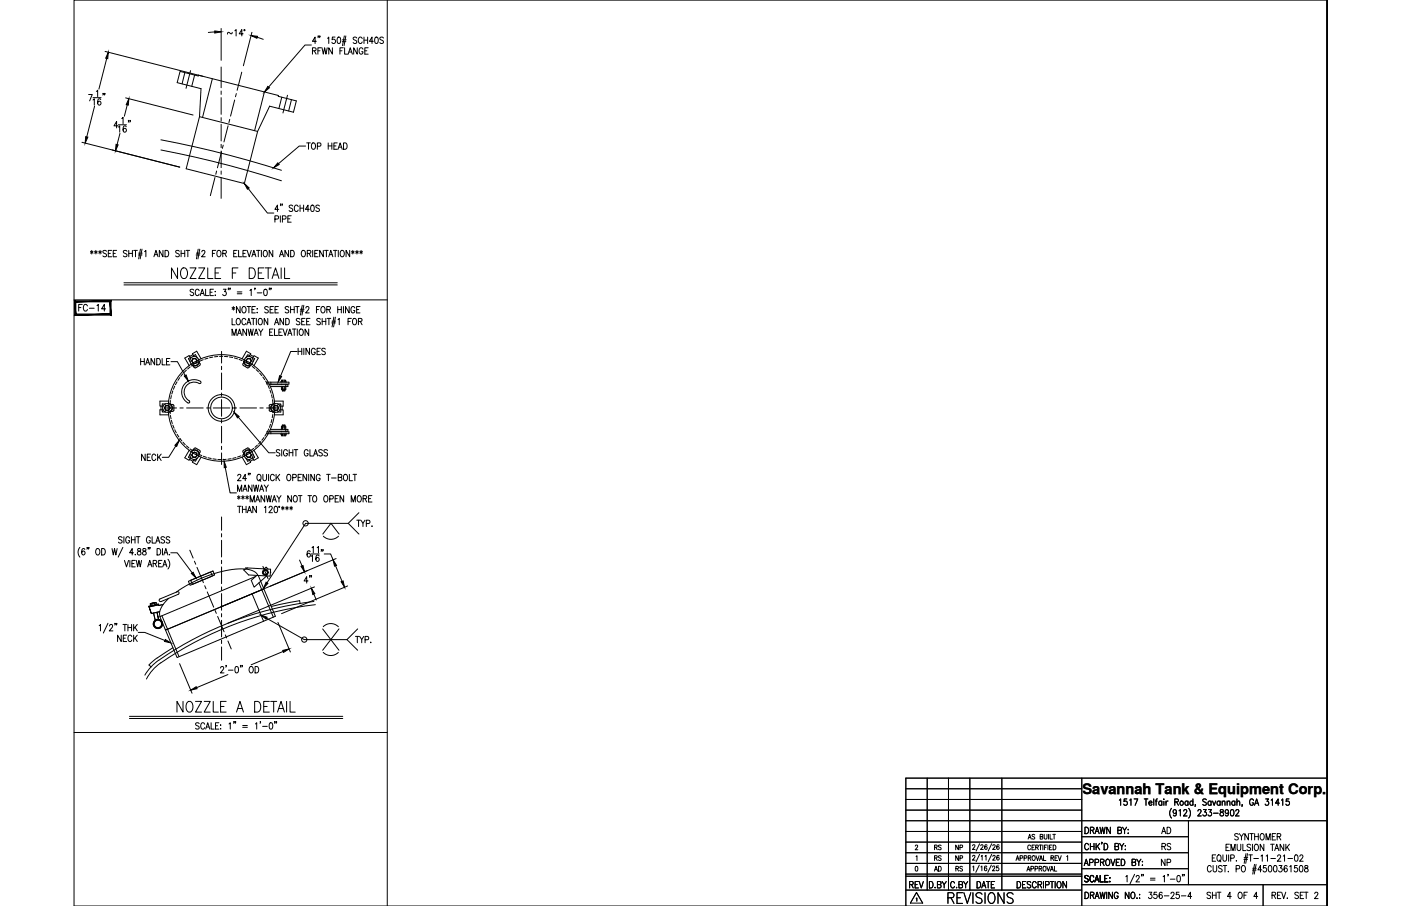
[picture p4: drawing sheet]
<svg xmlns="http://www.w3.org/2000/svg" width="432mm" height="279mm" viewBox="0 0 432 279" stroke-linecap="round" stroke-linejoin="round" font-family="sans-serif">
<defs><g id="words">
<g font-size="6.6">
<text x="51.9" y="87.1">NOZZLE F DETAIL</text>
<text x="53.6" y="220.8">NOZZLE A DETAIL</text>
<text x="291.4" y="279.8">REVISIONS</text>
</g>
<g font-size="5.3">
<text x="42.7" y="143.2">NECK</text>
<text x="92.8" y="181">4&quot;</text>
<text x="279.4" y="275.2">REV</text>
<text x="353.1" y="278.3">356-25-4</text>
</g>
<g font-size="4.9">
<text x="23.3" y="97">FC-14</text>
<text x="42.3" y="113.6">HANDLE</text>
<text x="108.7" y="199.3">TYP.</text>
<text x="357" y="258.2">AD</text>
<text x="357.4" y="263.2">RS</text>
<text x="357" y="268.1">NP</text>
</g>
<text font-size="4.5" x="333.6" y="244.9">Savannah Tank &amp; Equipment Corp.</text>
<g font-size="4.4">
<text x="287.2" y="263.2">RS</text>
<text x="293.5" y="263.2">NP</text>
<text x="287.2" y="269.9">AD</text>
<text x="287.2" y="266.7">RS</text>
<text x="293.5" y="266.7">NP</text>
<text x="293.9" y="269.9">RS</text>
</g>
</g></defs>
<!-- layer: 0 -->
<g fill="none" stroke="#000" stroke-width=".31">
<path d="M119.4 0v279.4M409 0h-386.2v279.4h386.2M409 0v279.4v-279.4M22.8 92.5h96.6M22.8 225.9h96.6M285.8 240v34.5M292.3 240v34.5M298.9 240v34.5M308.8 240v34.5M333.4 240v39.4M409 240h-129.8v39.4M279.2 243.2h54.2"/>
<path d="M279.2 246.5h54.2M279.2 249.8h54.2M279.2 256.4h54.2M279.2 259.7h54.2M279.2 253.1h129.8M333.4 258h32.9M366.3 253.1v19.7M279.2 266.3h54.2M279.2 263h87.1M279.2 270.2h54.2M279.2 269.6h54.2M279.2 274.5h54.2"/>
<path d="M333.4 272.8h75.6M333.4 267.9h32.9M389.3 272.8v6.6"/>
</g>
<!-- layer: SHOP TAG -->
<path d="M279.2 279.4h.1M409 279.4h.1" fill="none" stroke="#000" stroke-width=".31"/>
<!-- layer: TEXT -->
<g fill="none" stroke="#000" stroke-width=".31">
<path d="M316.9 258.8l.5-1.5 .4 1.5M317.1 258.3h.5M318.9 257.5l-.3-.2-.5 .2 .1 .4 .7 .3v.4l-.3 .2-.5-.2M320.6 258l.7-.1 .1-.4-.8-.2v1.5l.8-.2v-.5l-.3-.1M321.8 257.3v1.1l.4 .4 .4-.2 .1-1.3M323.2 257.3v1.5M323.6 257.3v1.5h.8M324.5 257.3h.8M324.9 257.3v1.5M334.4 255.1a1.01 1.01 0 0 1 1.1 1 1.01 1.01 0 0 1-1.1 1zM336.1 256.1l.9-.2 .1-.6-1-.2v2M336.6 256.1l.6 1"/>
<path d="M337.5 257.1l.6-2 .7 2M337.7 256.4h.8M339 255.1l.4 2 .4-2 .4 2 .4-2M339.7 259.8h-.2h.2l-.2 .5M342.2 255.1v2l-1.1-2v2M344.5 256.1l1-.2 .1-.6-1.1-.2v2l1.1-.2 .1-.5-.5-.3M345 246.8l.4-.4v1.9M346 255.1l.6 1v1M347.2 255.1l-.6 1M347.3 246.4h-.8l-.1 .8a.61 .61 0 0 1 .9 .1 .61 .61 0 0 1-.1 .8 .61 .61 0 0 1-.8-.1M347.6 257h.2zM347.7 255.8v.1z"/>
<path d="M348.2 246.8l.4-.4v1.9M349.5 246.4h1.2l-.8 1.9M352.7 246.4h1.1M353.2 246.4v1.9M354.1 247.6h.9l-.1-.5a.58 .58 0 0 0-.8 .7 .58 .58 0 0 0 .9 .3M355.6 246.4v1.9M356.1 247h.5M356.7 246.4l-.3 .1-.1 .3v1.5M358.1 247.3l-.2-.2a.58 .58 0 0 0-.8 .6 .58 .58 0 0 0 1 .4M358.1 247v1.3M358.7 246.4v.2zM358.7 247.1v1.2"/>
<path d="M359.4 247v1.3M360 247l-.4 .1-.2 .5M361.1 249.3a2.24 2.24 0 0 0 0 3M362.1 247.3l.9-.1 .1-.6-1-.2v1.9M362.6 250.3l-.1 .3a.54 .54 0 0 1-.8 .1 .54 .54 0 0 1 0-.8 .54 .54 0 0 1 .8 .1l.1 .3a.9 .9 0 0 1-.6 1.3l-.4-.2M362.6 247.3l.6 1M363.4 250l.4-.3v1.9M364.8 250.1l.2-.3 .5-.1 .3 .5-1.1 1.4h1.2M366.1 247.3l-.1-.2a.58 .58 0 0 0-.8 .6 .58 .58 0 0 0 .9 .4M366.1 247v1.3M366.4 249.3a2.31 2.31 0 0 1 0 3M367.7 247.3a.56 .56 0 0 0-.8 0 .56 .56 0 0 0 0 .8 .56 .56 0 0 0 .8 0"/>
<path d="M367.7 246.4v1.9M368.5 248.3h-.2h.2l-.2 .4M369.2 250.1l.3-.4h.4l.3 .3-1.1 1.6h1.1M370.9 249.7h.9l-.5 .7a.6 .6 0 0 1 .5 .9 .6 .6 0 0 1-1.1 0M371.8 246.7l-.4-.3-.7 .3 .2 .4 .9 .7v.3l-.4 .2-.7-.2M372.5 249.7h.9l-.5 .7a.6 .6 0 0 1 .5 1 .6 .6 0 0 1-1.1-.1M373.3 247.3a.56 .56 0 0 0-.8 0 .56 .56 0 0 0 0 .8 .56 .56 0 0 0 .8 0M373.3 247v1.3M373.7 247l.5 1.3 .5-1.3M374 250.8h1.5M376 247.3a.56 .56 0 0 0-.7 0 .56 .56 0 0 0 0 .8 .56 .56 0 0 0 .7 0M376 247v1.3"/>
<path d="M376.2 249.8v.5a.72 .72 0 0 1 .8 .4 .72 .72 0 0 1-.3 .9 .63 .63 0 0 1-.7-.6 .63 .63 0 0 1 .8-.6l.2-.3v-.3zM376.7 247.4l.4-.4 .4 .1v1.2M376.7 247v1.3M378.2 247.4l.4-.4 .4 .1 .1 1.2M378.2 247v1.3M378.6 250.3v.3a.54 .54 0 0 1-.8 .1 .54 .54 0 0 1 0-.8 .54 .54 0 0 1 .8 .1v.3a.9 .9 0 0 1-.6 1.3l-.3-.2M379.4 249.8l.3-.1a1.06 1.06 0 0 1 .6 .9 1.06 1.06 0 0 1-.6 1l-.3-.1-.2-.7zM380.6 247.3a.56 .56 0 0 0-.8 0 .56 .56 0 0 0 0 .8 .56 .56 0 0 0 .8 0M380.6 247v1.3M380.9 250.1l.1-.3 .5-.1 .3 .5-1 1.4h1.1M381.2 247.4l.4-.4 .4 .1 .1 1.2M381.2 246.4v1.9"/>
<path d="M381.7 257.3l-.4-.2-.8 .2 .2 .5 .9 .5-.1 .6-.6 .1-.4-.3M382 257.1l.6 .9v1M382.9 248.3l-.1 .4M383.3 257.1l-.7 .9M384.8 257.1v1.9l-1.1-1.9v1.9M385.2 257.1h1.1M385.7 257.1v1.9M386.3 246.8a.61 .61 0 0 0-.7-.4 .61 .61 0 0 0-.5 .7v.5a.61 .61 0 0 0 .6 .8 .61 .61 0 0 0 .6-.8h-.4M386.7 248.3l.6-1.9 .6 1.9M386.7 257.1v1.9M386.7 258h1.1M386.9 247.7h.8"/>
<path d="M387.8 257.1v1.9M388.7 257.2l.2-.1a1 1 0 0 1 .8 1 1 1 0 0 1-.8 .9 1.27 1.27 0 0 1-.2-1.8zM390.1 246.4h.9l-.5 .7a.6 .6 0 0 1 .5 .9 .6 .6 0 0 1-1.1 0M390.2 259v-1.9l.6 1.9 .7-1.9v1.9M391.8 246.8l.4-.4v1.9M392.1 258h.6M393.1 257.1h-1v1.9h1M393.6 258l1-.1 .1-.7-1.1-.1v1.9M394.2 258l.6 1M394.3 247.7h-1.2l.8-1.3v1.9M395 246.8l.4-.4v1.9M397.3 246.4h-.8l-.1 .8a.61 .61 0 0 1 .9 .1 .61 .61 0 0 1-.1 .8 .61 .61 0 0 1-.9-.1"/>
<path d="M282.1 260.9l.3-.3 .4 .3-.7 1.2h.8M282.2 267.2h.2a.82 .82 0 0 1 .5 .7 .82 .82 0 0 1-.5 .7l-.3-.2zM282.3 264.2l.3-.3v1.5M282.4 277.1l.2-.2v1M282.5 275.2l1.9 3.3h-3.8zM288.2 273.6v.2zM288.9 272.8l1-.1v-.8l-1-.1v2l1.1-.2v-.4l-.4-.4M290.4 271.8l.6 1v1M291.7 271.8l-.7 1M294.2 272.3a.62 .62 0 0 0-.7-.5 .62 .62 0 0 0-.5 .8v.5a.62 .62 0 0 0 .5 .7 .62 .62 0 0 0 .7-.5M295.6 272.8l.9-.1 .1-.7-1-.2v2l1-.2 .1-.4-.4-.4M297 271.8l.6 1v1"/>
<path d="M298.3 271.8l-.7 1M299.8 264.1l.2-.3 .5 .3-.8 1.2h.8M299.8 260.8l.2-.3 .5 .3-.8 1.2h.8M299.8 267.3l.3-.2v1.4M301.1 271.8a1 1 0 0 1 1.2 1 1 1 0 0 1-1.2 1zM301.8 266.8l-1 2.2M301.9 263.5l-1.1 2.2M301.9 260.2l-1.1 2.3M302.3 260.8l.2-.3 .5 .3-.8 1.2h.9M302.3 267.3l.3-.2v1.4M302.4 264.1l.3-.3v1.5M302.6 273.8l.6-2 .6 2"/>
<path d="M303.6 264.1l.3-.3v1.5M304 271.8h1.1M304.1 267.3l-.2-.2a.72 .72 0 0 0-.6 .7 .72 .72 0 0 0 .7 .7 .43 .43 0 0 0 .1-.8 .43 .43 0 0 0-.7 .4M304.2 260.7l-.1-.1a.73 .73 0 0 0-.7 .4 .73 .73 0 0 0 .3 .9 .4 .4 0 0 0 .5-.2 .4 .4 0 0 0-.2-.5 .4 .4 0 0 0-.5 .3M304.6 271.8v2M305.5 266.8l-1 2.2M305.6 263.5l-1 2.2M305.6 260.2l-1 2.3M305.9 267.4l.3-.3 .4 .2-.7 1.2h.8M306 264.1l.1-.3h.4l.2 .4-.8 1.1h.9M306 260.8l.2-.3 .5 .3-.8 1.2h.9M306.6 271.8h-1.1v2"/>
<path d="M307.8 267.1h-.6l-.1 .6a.46 .46 0 0 1 .7 0 .46 .46 0 0 1-.1 .7 .46 .46 0 0 1-.7-.1M307.9 264l-.1-.2a.73 .73 0 0 0-.7 .6 .73 .73 0 0 0 .5 .9 .42 .42 0 0 0 .4-.6 .42 .42 0 0 0-.7-.2l-.1 .3M307.9 260.7l-.2-.2a.71 .71 0 0 0-.6 .7 .71 .71 0 0 0 .7 .7 .42 .42 0 0 0 .1-.6 .42 .42 0 0 0-.6 0l-.1 .2M313.1 265.4l.5-1.5 .5 1.5M313.3 264.9h.6M313.5 271.8a1 1 0 0 1 1.1 1 1 1 0 0 1-1.1 1zM314.4 264.6h.7l.1-.6-.8-.1v1.5M315.6 264.6h.8v-.6l-.8-.1v1.5M316.2 271.8h-1v2h1M316.5 268.6l.5-1.4 .4 1.4M316.7 268.2h.6M316.9 264.6l.7-.1 .1-.5-.8-.1v1.5"/>
<path d="M317.3 264.6l.4 .8M317.6 260.9a.46 .46 0 0 0-.5-.3 .46 .46 0 0 0-.3 .6v.3a.46 .46 0 0 0 .3 .6 .46 .46 0 0 0 .5-.4M317.7 272.1l-.4-.3-.7 .3 .1 .5 .9 .5a.48 .48 0 0 1-.3 .7l-.7-.3M317.7 267.9h.8v-.7h-.8v1.4M318.1 261.3h.5M318.3 263.9h.2a.7 .7 0 0 1 .6 .7 .7 .7 0 0 1-.8 .7l-.2-.5zM318.9 260.6h-.8v1.5h.8M319 267.9h.7v-.7h-.7v1.4M319.2 261.3l.7-.1v-.5l-.7-.1v1.5M319.3 263.9l.5 1.5 .5-1.5M319.4 272.3a.62 .62 0 0 0-.8-.5 .62 .62 0 0 0-.4 .8v.5a.62 .62 0 0 0 .4 .7 .62 .62 0 0 0 .8-.5M319.6 261.3l.4 .8"/>
<path d="M319.9 272.8l1-.1 .1-.7-1.1-.2v2M320.3 267.9l.7-.1v-.6h-.7v1.4M320.3 260.6h.8M320.4 265.4l.4-1.5 .5 1.5M320.5 272.8l.6 1M320.5 264.9h.7M320.7 267.9l.4 .7M320.7 260.6v1.5M321.4 260.6v1.5M321.6 271.8v2M321.6 263.9v1.5h.7M321.7 267.2a.68 .68 0 0 1 .7 .7 .68 .68 0 0 1-.7 .7l-.2-.5z"/>
<path d="M321.9 261.3h.5M322.2 272.9l1-.1v-.9l-1-.1v2M322.6 267.2l.5 1.4 .5-1.4M322.7 260.6h-.8v1.5M323 260.6v1.5M323.5 261.3h.4M323.7 271.8h1.1M323.7 268.6l.5-1.4 .5 1.4M323.9 264.6l.7-.1v-.6h-.7v1.5M323.9 268.2h.6M324.2 260.6h-.7v1.5h.7M324.3 271.8v2"/>
<path d="M324.3 264.6l.4 .8M324.6 260.6a.74 .74 0 0 1 .9 .7 .74 .74 0 0 1-.9 .8zM325 267.2v1.4h.7M325.2 264.6h.4M325.2 271.8v2M325.9 263.9h-.7v1.5h.7M326.1 271.9l.1-.1a1.01 1.01 0 0 1 .9 1 1.01 1.01 0 0 1-.9 1 1.27 1.27 0 0 1-.1-1.9zM326.1 263.9l.5 1.5 .5-1.5M328.7 271.8v2l-1.1-2v2M328.8 264.2l.3-.3v1.5M334.2 266.9l.6-1.9 .6 1.9M334.4 275.1a1 1 0 0 1 1.1 1 1 1 0 0 1-1.1 1z"/>
<path d="M334.4 266.3h.8M335.4 270.3l-.4-.3-.7 .3 .2 .4 .9 .7v.3l-.4 .3-.7-.3M335.5 260.6a.62 .62 0 0 0-.7-.5 .62 .62 0 0 0-.5 .8v.4a.62 .62 0 0 0 .5 .8 .62 .62 0 0 0 .7-.5M335.8 266l1-.1 .1-.7-1.1-.2v1.9M336.1 276.1l.9-.1 .1-.7-1-.2v2M336.1 260.1v2M336.1 261h1.1M336.6 276.1l.6 1M337.1 270.5a.61 .61 0 0 0-.7-.5 .61 .61 0 0 0-.5 .7v.5a.61 .61 0 0 0 .5 .8 .61 .61 0 0 0 .7-.5M337.2 260.1v2M337.4 272l.7-2 .6 2M337.5 277.1l.6-2 .7 2"/>
<path d="M337.5 266l1-.1v-.7l-1-.2v1.9M337.7 271.3h.8M337.7 276.5h.8M337.8 260.1v2M338.2 260.9l.7 1.2M338.9 260.1l-1.1 1.3M339 275.1l.4 2 .4-2 .4 2 .4-2M339.1 270v2h1M339.2 265.9l.9-.1v-.7l-.9-.1v1.9M339.7 265.9l.6 1M340.3 260.1a1 1 0 0 1 1.1 1 1 1 0 0 1-1.1 1zM340.5 270.9h.6"/>
<path d="M341.1 265.1l.1-.1a1 1 0 0 1 .9 .9 1 1 0 0 1-.9 1 1.26 1.26 0 0 1-.1-1.8zM341.1 275.1v2M341.5 270h-1v2h1M342 271.9h.1zM342.1 270.6v.2zM342.4 265l.6 1.9 .6-1.9M342.9 275.1v2l-1.2-2v2M343.6 261l1-.1v-.7l-1-.1v2l1.1-.2 .1-.5-.4-.4M344 265.9h.7M344.6 275.6a.62 .62 0 0 0-.7-.5 .62 .62 0 0 0-.5 .8v.5a.62 .62 0 0 0 .6 .7 .62 .62 0 0 0 .6-.7h-.4M345.1 265h-1.1v1.9h1.1M345.1 260.1l.6 .9v1.1"/>
<path d="M345.6 265a1 1 0 0 1 1.1 .9 1 1 0 0 1-1.1 1zM346.4 260.1l-.7 .9M346.8 260.8v.1zM346.8 261.9v.2zM347 270.4l.4-.4v2M348 275.1v2l-1.2-2v2M348.8 275.2l.2-.1a1 1 0 0 1 .8 1 1 1 0 0 1-.8 1 1.29 1.29 0 0 1-.2-1.9zM348.9 265.9l1-.1v-.7l-1-.1v1.9l1-.1 .1-.5-.4-.4M349.7 269.6l-1.4 3M350.2 270.5l.3-.5h.3l.3 .4-1 1.6h1.1M350.4 277h.1zM350.4 265l.6 .9v1"/>
<path d="M351.2 275.8h.1M351.2 276.9h.1M351.6 265l-.6 .9M351.9 269.7h-.1h.1l-.1 .5M352 266.8h.2zM352.1 265.6v.2zM352.4 269.7l-.1 .5M354.6 270.8h1.4M354.6 271.4h1.4M358.5 270.4l.4-.4v2M360.1 269.7l-.2 .5M360.7 271.1h1.4"/>
<path d="M362.9 270.1l.3-.1a1.09 1.09 0 0 1 .6 1 1.09 1.09 0 0 1-.6 1 1.43 1.43 0 0 1-.3-1.9zM364.5 269.7l-.1 .5M365 269.7h-.2h.2l-.2 .5M373.1 275.4l-.4-.3-.5 .1-.1 .6 .9 .5 .1 .5-.4 .3-.7-.3M373.3 267.4a.61 .61 0 0 0-.7-.5 .61 .61 0 0 0-.5 .8v.4a.61 .61 0 0 0 .5 .8 .61 .61 0 0 0 .7-.5M373.6 264.6h.7M373.7 276.1h1.1M373.7 275.1v2M373.9 266.9l.1 1.7 .4 .3 .5-.3 .1-1.7M374.7 263.6h-1.1v2h1.1M374.8 275.1v2M375.2 275.1h1.1"/>
<path d="M375.4 263.7l.2-.1a1 1 0 0 1 .8 1 1 1 0 0 1-.8 1 1.24 1.24 0 0 1-.2-1.9zM375.8 275.1v2M375.8 265.2l.5 .6M376.7 267.2l-.4-.3-.6 .1v.7l.8 .4 .2 .5-.4 .3-.7-.3M376.9 263.6v1.4l.5 .6 .6-.3v-1.7M377 266.9h1.1M377.5 266.9v2M377.9 261.3h.6M378.6 268.7v.2zM378.7 263.6v2M378.9 260.4h-1v1.9h1M379.3 264.7l1-.1v-.8l-1-.2v2"/>
<path d="M379.4 262.3v-1.9l.6 1.9 .7-1.9v1.9M379.5 276.5h-1.2l.8-1.4v2M381 267.9h.9l.1-.8-1-.2v2M381.1 265.4v.2zM381.3 260.4v1.3l.5 .6 .5-.3 .1-1.6M381.9 275.2l.2-.1a1 1 0 0 1 .8 1 1 1 0 0 1-.8 1 1.27 1.27 0 0 1-.2-1.9zM382.9 267l.2-.1a1.01 1.01 0 0 1 .8 1 1.01 1.01 0 0 1-.8 1 1.29 1.29 0 0 1-.2-1.9zM383.1 260.4v1.9h.9M383.4 265h1.1M383.4 276.1h.6M383.5 264.5h1.1M384 263.2l-.5 3.1"/>
<path d="M384.5 275.1h-1.1v2M384.5 263.2l-.6 3.1M384.9 263.6h1.1M385.4 260.6l-.3-.2-.8 .2 .1 .4 1 .7v.3l-.3 .3-.8-.3M385.4 263.6v2M386 268.3h1.1M386 260.4v1.9M386.1 267.8h1.1M386.4 264.8h1.5M386.7 266.6l-.6 3M386.9 260.4h.2a1 1 0 0 1 .8 .9 1 1 0 0 1-.8 1 1.26 1.26 0 0 1-.2-1.9zM387.1 266.6l-.5 3"/>
<path d="M387.6 276.5h-1.2l.8-1.4v2M388.6 264l.4-.4v2M388.9 268.2h-1.2l.8-1.3v2M389.5 260.4v1.9l-1.1-1.9v1.9M390.2 266.9h-.8v.9a.62 .62 0 0 1 .9 0 .62 .62 0 0 1-.1 .9 .62 .62 0 0 1-.9-.2M390.2 264l.5-.4v2M391.1 267l.3-.1a1.08 1.08 0 0 1 .6 1 1.08 1.08 0 0 1-.6 1l-.5-.8zM391.6 260.4h1.1M391.7 264.8h1.4M392 276.1l1-.1 .1-.7-1.1-.2v2M392.2 260.4v1.9M392.6 276.1l.6 1"/>
<path d="M392.7 267l.3-.1a1.09 1.09 0 0 1 .6 1 1.09 1.09 0 0 1-.6 1l-.4-.4-.1-.4zM392.9 262.3l.6-1.9 .6 1.9M393.1 261.7h.8M393.7 276.1h.7M393.8 264.1l.1-.4 .5-.1 .3 .6-1 1.4h1.1M394.2 266.9h.9l-.5 .8a.6 .6 0 0 1 .5 .9 .6 .6 0 0 1-1-.1M394.8 275.1h-1.1v2h1.1M395 275.1l.6 2 .7-2M395.5 264l.4-.4v2M395.7 260.4v1.9l-1.2-1.9v1.9M396.3 260.4v1.9M396.7 267.2l-.3-.3a1.12 1.12 0 0 0-.1 2 .58 .58 0 0 0 .5-.8 .58 .58 0 0 0-1-.2v.3"/>
<path d="M396.7 261.2l.7 1.1M396.7 276.9v.2zM396.9 264.8h1.5M397.4 260.4l-1.1 1.3M397.5 267.3l.4-.4v2M399.2 263.7l.2-.1a1.06 1.06 0 0 1 .7 1 1.06 1.06 0 0 1-.7 1l-.2-.1-.3-.7zM399.8 266.9h-.8l-.1 .9a.62 .62 0 0 1 1 0 .62 .62 0 0 1-.1 .9 .62 .62 0 0 1-.9-.2M400.2 275.4l-.4-.3-.6 .1v.6l.8 .5 .2 .5-.4 .3-.7-.3M400.6 264.1l.2-.4 .5-.1 .3 .6-1.1 1.4h1.2M400.7 267l.2-.1a1.09 1.09 0 0 1 .7 1 1.09 1.09 0 0 1-.7 1l-.4-.4v-.4zM400.7 276.1h.7M401.8 275.1h-1.1v2h1.1"/>
<path d="M402 275.1h1.1M402.2 267v.6a.73 .73 0 0 1 .9 .4 .73 .73 0 0 1-.3 .9 .64 .64 0 0 1-.8-.7 .64 .64 0 0 1 .9-.5l.2-.3-.1-.4zM402.6 275.1v2M405.2 275.6l.3-.5 .5 .1 .2 .3-1.1 1.6h1.2"/>
<circle cx="68.3" cy="125.8" r="4.1"/>
<circle cx="68.3" cy="125.8" r="3.3"/>
<circle cx="364.2" cy="247.6" r=".62"/>
</g>
<!-- layer: CENTER -->
<g fill="none" stroke="#000" stroke-width=".31">
<path d="M58.7 21.8l-1.4 5.4M68.2 20.7v6.4M68.2 28.1v1M68.2 30.1v5.2M68.2 36.3v1M68.2 38.3v5.2M70.3 38.8l-1.3 5M70.8 36.8l-.3 1M72.3 30.8l-1.2 5M72.8 28.9l-.2 .9M74.5 22.3l-1.4 5.6M88.6 29.4l-1.4 5.4"/>
<path d="M66.3 54.7l-1.5 5.6M66.8 52.7l-.3 1M68.2 44.5v1M68.2 46.6v5.1M68.2 52.7v1M68.2 54.8v6.4M68.3 46.8l-1.3 5M68.8 44.8l-.3 1M68.3 108.4v3.6M68.3 113v1M68.3 115v5.2M50.9 125.8h3.5"/>
<path d="M55.5 125.8h1M57.5 125.8h5.1M63.7 125.8h1M65.7 125.8h5.1M68.3 121.2v1M68.3 123.2v5.2M68.3 129.4v1M68.3 131.5v5.1M68.3 137.6v1M68.3 139.7v3.5M71.9 125.8h1M73.9 125.8h5.2"/>
<path d="M80.1 125.8h1M82.1 125.8h3.6M68.3 159.4v4.1M58.5 169.7l1 2.4M59.9 173.1l.4 .9M60.7 175l2 4.7M68.3 164.6v1M68.3 166.6v5.2M68.3 172.8v1M68.3 174.8v5.2M63.1 180.6l.4 1M63.9 182.5l2 4.8"/>
<path d="M66.3 188.2l.4 1M67.1 190.1l2 4.7M68.3 181v1M68.3 183v5.2M68.3 189.2v1M68.3 191.3v5.1M68.3 197.4v1.1M68.3 199.5v4.1M69.4 195.8l.5 .9M70.3 197.7l1 2.4"/>
</g>
<!-- layer: SHELL -->
<path d="M49.6 46.2l10.7 2.3 10.7 2.6 15.7 4.7M49.6 43.1l16 3.5 10.6 2.8 10.5 3.1M96.8 185.5a103.8 103.8 0 0 0-49.7 19.6l-2.5 3.1M97.2 186.5a104.3 104.3 0 0 0-49 19l-1.7 1.8-1.4 2.1" fill="none" stroke="#000" stroke-width=".31"/>
<!-- layer: 4-150-RFWN -->
<path d="M55.5 22l5.6 1.4 .1-.2 24.6 6.2-.1 .3 5.6 1.4-.9 3.5-7.3-1.9-3.7 7.8-17.9-4.5 .5-8.7-7.4-1.8zM57 22.4l-.9 3.5M60 23.1l-.9 3.5M65.4 24.3l-3 11.9M81.5 28.4l-3 11.9M86.8 30l-.8 3.5M89.8 30.7l-.8 3.5" fill="none" stroke="#000" stroke-width=".31"/>
<!-- layer: 4 PIPE -->
<path d="M61.5 36l-4.1 16 17.9 4.6 4.1-16.1" fill="none" stroke="#000" stroke-width=".31"/>
<!-- layer: DIM -->
<g fill="none" stroke="#000" stroke-width=".31">
<path d="M32.4 15.9l30.1 7.6M32.9 18l-2.4 9.5M66.2 9.9l-2 .1M68.2 8.8v9.8M71.6 10l-.3 .4-.9-.4-.3 .5M72.4 9.5l.4-.4v2M74.9 10.4h-1.2l.8-1.3v2M77.6 10l-2.6 10.3M79.3 11.5l1.8 .6M96 13.9h-2l-11.2 13M96.3 15.7l1-.1v-.7l-1-.2v2M96.9 15.7l.5 1"/>
<path d="M97.5 12.7h-1.2l.8-1.3v2M98 15.7h.6M98.1 11.2h-.1h.1l-.1 .4M98.6 11.2l-.1 .4M99 14.7h-1v2M99.3 14.7l.4 2 .4-2 .4 2 .4-2M100.9 11.8l.4-.4v2M102.4 14.7v2l-1.1-2v2M103.3 11.4h-.9v.9a.62 .62 0 0 1 .9 0 .62 .62 0 0 1-.1 .9 .62 .62 0 0 1-.9-.2M104.1 11.5l.3-.1a1.09 1.09 0 0 1 .6 1 1.09 1.09 0 0 1-.6 1l-.3-.1-.2-.7zM104.8 15.7h.6M105.5 12.8h1.1"/>
<path d="M105.6 12.3h1.1M105.8 14.7h-1v2M106.1 11.1l-.5 3M106.2 14.7v2h1M106.6 11.1l-.6 3M107.3 16.7l.7-2 .6 2M107.6 16h.8M110 11.7l-.4-.3-.8 .3 .2 .5 1 .6v.3l-.4 .3-.8-.3M110.1 14.7v2l-1.1-2v2M111.6 11.9a.62 .62 0 0 0-.7-.5 .62 .62 0 0 0-.5 .8v.5a.62 .62 0 0 0 .5 .7 .62 .62 0 0 0 .7-.5M111.9 15.2a.61 .61 0 0 0-.8-.5 .61 .61 0 0 0-.4 .8v.4a.61 .61 0 0 0 .6 .8 .61 .61 0 0 0 .6-.8h-.4M112.2 11.4v2"/>
<path d="M112.2 12.4h1.1M112.4 15.7h.7M113.3 11.4v2M113.5 14.7h-1.1v2h1.1M115.1 12.7h-1.2l.8-1.3v2M115.7 11.5l.3-.1a1.09 1.09 0 0 1 .6 1 1.09 1.09 0 0 1-.6 1l-.3-.1-.2-.7zM118.2 11.7l-.4-.3-.7 .3 .1 .5 .9 .5-.1 .6-.5 .1-.4-.3M27.3 29.1h1.1l-.8 2M28.7 30.8l.4-.3v1.9M28.7 30.1h2.4M29.1 32.7l-2.4 9.5M29.7 28.2l.4-.4v2"/>
<path d="M31.1 30.7l-.5-.2a1.13 1.13 0 0 0 0 1.9 .58 .58 0 0 0 .5-.8 .58 .58 0 0 0-.9-.1l-.1 .3M31.9 28.9h-.2h.2l-.2 .4M32.3 28.9h-.1h.1l-.1 .4M36.3 38.8h-1.2l.8-1.3v2M36.5 39.2l.4-.4v2M36.5 38.5h2.5M37.5 36.6l.4-.4v1.9M38.7 30.2l20.8 5.3M38.9 39.1l-.3-.3a1.1 1.1 0 0 0-.7 1 1.1 1.1 0 0 0 .6 1 .55 .55 0 0 0 .5-.6 .55 .55 0 0 0-.5-.5 .55 .55 0 0 0-.6 .4M39.2 32.3l-.9 3.5M39.7 37.2l-.2 .5M40.2 37.2h-.2h.2l-.2 .5"/>
<path d="M25.3 43.9l30.1 7.6M37 41.1l-.9 3.5M76.5 58.2l5.9 7.5h2M94.2 45h-2l-6.4 5.5M94.5 44.1h1.2M95.1 44.1v1.9M96.3 44.2l.2-.1a1 1 0 0 1 .8 1 1 1 0 0 1-.8 .9 1.27 1.27 0 0 1-.2-1.8zM97.8 45.1l1-.2v-.7l-1-.1v1.9M101.2 44.1v1.9M101.2 45h1.1M102.3 44.1v1.9M102.9 45h.6"/>
<path d="M103.9 44.1h-1v1.9h1M104.2 46l.6-1.9 .7 1.9M104.4 45.4h.8M105.9 44.1a.99 .99 0 0 1 1.1 1 .99 .99 0 0 1-1.1 .9zM27.9 77.5l.8 .6M28.3 77.2v1.1M28.7 77.5l-.8 .6M29.1 77.5l.9 .6M29.5 77.2v1.1M30 77.5l-.9 .6M30.4 77.5l.8 .6M30.8 77.2v1.1"/>
<path d="M31.2 77.5l-.8 .6M32.8 77.5l-.4-.3-.7 .3 .2 .5 .8 .4 .1 .5-.4 .3-.7-.3M33.4 78.1h.6M34.4 77.2h-1v2h1M34.9 78.1h.6M35.9 77.2h-1v2h1M39.1 77.5l-.4-.3-.7 .3 .2 .5 .9 .4v.5l-.4 .3-.7-.3M39.7 78.1h1.1M39.7 77.2v2M40.8 77.2v2M41.2 77.2h1.1M41.8 77.2v2"/>
<path d="M42.7 78.6h1.1M42.7 78.1h1.1M43.3 76.8l-.6 3M43.8 76.8l-.6 3M44.6 77.6l.4-.4v2M47.4 79.2l.7-2 .6 2M47.7 78.5h.8M50.2 77.2v2l-1.1-2v2M50.9 77.2a1 1 0 0 1 1.1 1 1 1 0 0 1-1.1 1zM55.3 77.5l-.4-.3-.6 .1v.7l.8 .3 .2 .6-.4 .3-.8-.3M55.8 78.1h1.1M55.8 77.2v2"/>
<path d="M56.9 77.2v2M57.3 77.2h1.2M57.9 77.2v2M60.5 78.6h1.1M60.5 78.1h1.1M61.1 76.8l-.6 3M61.6 76.8l-.6 3M62.2 77.7l.2-.4a.56 .56 0 0 1 .7 .2 .56 .56 0 0 1-.2 .8l-.8 .9h1.1M65.5 78.1h.6M66.5 77.2h-1v2M67.2 77.3l.1-.1a1 1 0 0 1 .8 1 1 1 0 0 1-.8 1 1.28 1.28 0 0 1-.1-1.9zM68.7 78.1h.9v-.8l-.9-.1v2"/>
<path d="M69.2 78.1l.6 1.1M72 78.1h.7M73.1 77.2h-1.1v2h1.1M73.5 77.2v2h1M74.9 78.1h.6M75.9 77.2h-1v2h1M76.2 77.2l.6 2 .6-2M77.6 79.2l.7-2 .6 2M77.9 78.5h.8M79.1 77.2h1.1M79.6 77.2v2M80.6 77.2v2"/>
<path d="M81.4 77.3l.2-.1a1 1 0 0 1 .8 1 1 1 0 0 1-.8 1 1.28 1.28 0 0 1-.2-1.9zM84.1 77.2v2l-1.1-2v2M84.7 67.6l1-.1 .1-.8-1.1-.2v2M85.9 64.6h-1.2l.8-1.4v2M86.1 79.2l.7-2 .6 2M86.4 66.5v2M86.4 78.5h.8M86.6 63l-.2 .4M87 63l-.1 .4M87 67.6l1-.1 .1-.8-1.1-.2v2M88.7 67.5h.6M88.9 77.2v2l-1.1-2v2"/>
<path d="M89.6 77.2a1 1 0 0 1 1.1 1 1 1 0 0 1-1.1 1zM89.7 66.5h-1v2h1M90.2 63.5l-.4-.3-.7 .3 .2 .5 .9 .7v.2l-.4 .3-.7-.3M91.9 63.7a.61 .61 0 0 0-.7-.5 .61 .61 0 0 0-.5 .8v.5a.61 .61 0 0 0 .5 .7 .61 .61 0 0 0 .7-.5M92.5 63.2v2M92.5 64.2h1.1M93.2 77.3l.1-.1a1 1 0 0 1 .9 1 1 1 0 0 1-.9 1 1.26 1.26 0 0 1-.1-1.9zM93.6 63.2v2M94.7 78.1h1v-.7l-1-.2v2M95.3 78.1l.5 1.1M95.3 64.6h-1.2l.8-1.4v2M96 63.4l.2-.2a1.07 1.07 0 0 1 .7 1 1.07 1.07 0 0 1-.7 1 1.37 1.37 0 0 1-.2-1.8z"/>
<path d="M96.4 77.2v2M97 78.1h.6M98 77.2h-1v2h1M98.4 63.5l-.3-.3-.6 .2-.1 .5 .9 .5 .1 .5-.3 .3-.8-.3M99.7 77.2v2l-1.2-2v2M100 77.2h1.2M100.6 77.2v2M101.3 79.2l.7-2 .6 2M101.6 78.5h.8M102.8 77.2h1.1M103.3 77.2v2M104.3 77.2v2"/>
<path d="M105.2 77.3l.1-.1a1 1 0 0 1 .8 1 1 1 0 0 1-.8 1 1.28 1.28 0 0 1-.1-1.9zM107.8 77.2v2l-1.1-2v2M108.4 77.5l.7 .6M108.7 77.2v1.1M109.1 77.5l-.7 .6M109.6 77.5l.8 .6M110 77.2v1.1M110.4 77.5l-.8 .6M110.9 77.5l.8 .6M111.3 77.2v1.1M111.7 77.5l-.8 .6M38.2 87.2h65.7"/>
<path d="M38.2 87.9h65.7M59.7 89.5l-.4-.3-.7 .3 .2 .4 .8 .5 .1 .5-.4 .3-.7-.3M61.4 89.7a.61 .61 0 0 0-.7-.5 .61 .61 0 0 0-.5 .7v.5a.61 .61 0 0 0 .4 .8 .61 .61 0 0 0 .8-.5M61.7 91.2l.6-2 .7 2M62 90.5h.7M63.4 89.2v2h.9M64.7 90.1h.7M65.8 89.2h-1.1v2h1.1M66.3 89.9v.1zM66.3 91v.2zM68.8 89.2h.9l-.5 .7a.6 .6 0 0 1 .5 1 .6 .6 0 0 1-1.1-.1M71.5 98.2v2h1"/>
<path d="M71.5 94.8l.8 .6M71.9 94.5v1.2M72.3 94.8l-.8 .6M73.1 98.3l.2-.1a1 1 0 0 1 .8 1 1 1 0 0 1-.8 1 1.26 1.26 0 0 1-.2-1.9zM73.1 90h1.4M73.1 90.6h1.4M74 94.5v2l-1.1-2v2M74.9 94.6l.1-.1a1 1 0 0 1 .9 1 1 1 0 0 1-.9 1 1.26 1.26 0 0 1-.1-1.9zM75.8 98.7a.62 .62 0 0 0-.8-.5 .62 .62 0 0 0-.5 .7v.5a.62 .62 0 0 0 .5 .8 .62 .62 0 0 0 .8-.5M76.2 94.5h1.1M76.3 99.5h.8M76.7 94.5v2"/>
<path d="M77 89.6l.4-.4v2M77.5 98.2h1.1M77.7 95.5h.6M78.1 98.2v2M78.7 94.5h-1v2h1M79 98.2v2M79.3 95.2h.1M79.3 96.3v.2zM79.3 90.3h1.4M79.9 98.3l.2-.1a1 1 0 0 1 .8 1 1 1 0 0 1-.8 1 1.28 1.28 0 0 1-.2-1.9zM81.5 89.3l.4-.1a1.14 1.14 0 0 1-.2 2l-.2-.1-.2-.8zM82.5 98.2v2l-1.1-2v2"/>
<path d="M82.7 94.8l-.4-.3-.7 .3 .1 .5 .9 .5 .1 .4-.4 .3-.7-.3M83.2 95.5h.7M84.3 94.5h-1.1v2h1.1M84.8 95.5h.6M84.9 99.5h.7M85.8 94.5h-1v2h1M87.4 98.2v2l-1.1-2v2M88.1 98.2a.99 .99 0 0 1 1.1 1 .99 .99 0 0 1-1.1 1zM89 94.8l-.4-.3-.7 .3 .2 .5 .8 .5 .1 .4-.4 .3-.7-.3M89.6 95.5h1.1M89.6 94.5v2M90.7 94.5v2"/>
<path d="M91.1 94.5h1.1M91.6 94.5v2M92.4 98.5l-.4-.3-.7 .3 .1 .3 1 .8v.3l-.4 .3-.7-.3M92.5 95.9h1.1M92.6 95.4h1.1M93 99.1h.6M93.2 94.1l-.6 3.1M93.6 94.1l-.5 3.1M94 98.2h-1v2h1M94.3 95l.1-.4 .5-.1 .3 .6-1 1.4h1.1M94.5 99.1h.6M95.5 98.2h-1v2h1"/>
<path d="M97.5 95.5h.7M98.6 94.5h-1.1v2M98.7 98.5l-.4-.3-.7 .3 .1 .3 1 .8v.3l-.4 .3-.7-.3M99.2 94.6l.2-.1a1 1 0 0 1 .8 1 1 1 0 0 1-.8 1 1.24 1.24 0 0 1-.2-1.9zM99.3 99.1h1.1M99.3 98.2v2M100.4 98.2v2M100.7 95.5l1-.1 .1-.7-1.1-.2v2M100.8 98.2h1.1M101.3 95.5l.6 1M101.4 98.2v2M102.3 99.6h1.1"/>
<path d="M102.3 99h1.1M102.9 97.8l-.6 3M103.4 97.8l-.6 3M104.1 95.5h1.1M104.1 94.5v2M104.2 98.6l.4-.4v2M105.2 94.5v2M105.9 94.5v2M107.3 99.1h.6M107.6 94.5v2l-1.1-2v2M108.3 98.2h-1v2M109 98.3l.1-.1a1 1 0 0 1 .8 1 1 1 0 0 1-.8 1 1.28 1.28 0 0 1-.1-1.9z"/>
<path d="M109.3 95a.61 .61 0 0 0-.7-.5 .61 .61 0 0 0-.4 .8v.5a.61 .61 0 0 0 .6 .7 .61 .61 0 0 0 .5-.7h-.3M109.9 95.5h.7M110.5 99.1l.9-.1v-.7l-.9-.1v2M111 94.5h-1.1v2h1.1M111 99.1l.6 1.1M52.7 111.5h2l2.4 4.3M71.5 103.4v-1.9l.7 1.9 .6-1.9v1.9M73.2 103.4l.6-1.9 .7 1.9M73.4 102.8h.8M76 101.5v1.9l-1.1-1.9v1.9M76.1 100.2l.6-2 .6 2M76.5 101.5l.4 1.9 .4-1.9 .4 1.9 .4-1.9"/>
<path d="M78.3 103.4l.7-1.9 .6 1.9M78.5 102.8h.8M79.7 101.5l.7 .9v1M81 101.5l-.6 .9M83.1 102.4h.6M84.1 101.5h-1v1.9h1M84.6 100.2l.7-2 .6 2M84.6 101.5v1.9h1M86 102.4h.6M87 101.5h-1v1.9h1M87.2 101.5l.7 1.9 .6-1.9M88.7 103.4l.6-1.9 .7 1.9"/>
<path d="M88.9 102.8h.8M90.1 101.5h1.1M90.7 101.5v1.9M91.6 108.4h-2l-3.1 7.6M91.6 101.5v1.9M91.9 107.4v2M91.9 108.4h1.1M92.5 101.6l.2-.1a1 1 0 0 1 .8 1 1 1 0 0 1-.8 .9 1.26 1.26 0 0 1-.2-1.8zM93 107.4v2M93.6 107.4v2M95.1 101.5v1.9l-1.1-1.9v1.9M95.4 107.4v2l-1.1-2v2"/>
<path d="M97.2 107.9a.61 .61 0 0 0-.8-.5 .61 .61 0 0 0-.4 .8v.4a.61 .61 0 0 0 .6 .8 .61 .61 0 0 0 .6-.8h-.4M97.7 108.4h.7M98.8 107.4h-1.1v2h1.1M100.3 107.7l-.4-.3-.7 .3 .1 .5 .8 .3 .2 .3v.3l-.4 .3-.7-.3M54.2 137.5l-2.2 3.5h-2M73.4 128.7l9.4 10.9h2M86.3 138.9l-.4-.2-.7 .2v.4l1.1 .8v.3l-.4 .2-.7-.2M86.8 138.7v1.9M88.6 139.1a.62 .62 0 0 0-.8-.4 .62 .62 0 0 0-.4 .7v.5a.62 .62 0 0 0 .6 .7 .62 .62 0 0 0 .6-.7h-.4M89.1 138.7v1.9M89.1 139.6h1.2M90.3 138.7v1.9"/>
<path d="M90.7 138.7h1.1M91.2 138.7v1.9M95 139.1a.61 .61 0 0 0-.8-.4 .61 .61 0 0 0-.4 .7v.5a.61 .61 0 0 0 .6 .7 .61 .61 0 0 0 .6-.7h-.4M95.5 138.7v1.9h1M96.9 140h.8M99.4 138.9l-.4-.2-.8 .2 .1 .4 1.1 .8v.3l-.4 .2-.8-.2M100.9 138.9l-.4-.2-.7 .2 .1 .4 1 .8v.3l-.4 .2-.7-.2M69.4 144.2l1.5 7.8h2M73.2 151.5v-1.9l.6 1.9 .7-1.9v1.9M73.2 153.1l.8 .6M73.2 156.1h1.1M73.3 146.7l.3-.4 .5 .1 .1 .2-.2 .7-.8 1h1.1"/>
<path d="M73.6 152.8v1.2M73.8 156.1v2M74 153.1l-.8 .6M74.5 153.1l.8 .6M74.7 156.1v2M74.7 157.1h1.1M74.9 151.5l.6-1.9 .7 1.9M74.9 152.8v1.2M75.1 150.9h.8M75.3 153.1l-.8 .6M75.8 153.1l.8 .6M75.8 156.1v2"/>
<path d="M76 147.6h-1.2l.8-1.3v2M76.2 152.8v1.2M76.2 158.1l.7-2 .6 2M76.5 157.5h.8M76.6 153.1l-.8 .6M76.6 146l-.1 .5M77.1 146h-.2h.2l-.2 .5M77.1 154.8v-2l.6 2 .7-2v2M77.7 149.6v1.9l-1.1-1.9v1.9M78.1 149.6l.4 1.9 .5-1.9 .4 1.9 .3-1.9M78.8 154.8l.6-2 .7 2M79 156.1v2l-1.1-2v2"/>
<path d="M79 154.2h.8M79.5 146.4l.2-.1a1 1 0 0 1 .8 1 1 1 0 0 1-.8 1 1.27 1.27 0 0 1-.2-1.9zM79.9 147.9l.5 .5M80 151.5l.6-1.9 .7 1.9M80.2 150.9h.8M81 146.3v1.4l.5 .6 .6-.3v-1.7M81.4 149.6l.7 .9v1M81.5 156.5l.4-.4v2M81.6 152.8v2l-1.1-2v2M82.1 152.8l.4 2 .4-2 .3 2 .5-2M82.7 149.6l-.6 .9M82.8 146.3v2"/>
<path d="M82.9 156.6l.3-.5h.4l.3 .4-1 1.6h1.1M83.9 154.8l.6-2 .7 2M84.1 154.2h.8M84.5 146.7a.62 .62 0 0 0-.7-.4 .62 .62 0 0 0-.5 .7v.5a.62 .62 0 0 0 .5 .7 .62 .62 0 0 0 .7-.4M84.7 156.2l.2-.1a1.09 1.09 0 0 1 .7 1 1.09 1.09 0 0 1-.7 1l-.2-.1-.2-.7zM85.1 146.3v2M85.3 152.8l.7 1v1M85.5 147.1l.7 1.2M86.2 146.3l-1.1 1.3M86.6 152.8l-.6 1M86.8 156.4l.8 .6M87.2 156.1v1.2"/>
<path d="M87.6 156.4l-.8 .6M88.1 156.4l.7 .6M88.5 156.1v1.2M88.7 146.4l.1-.1a1 1 0 0 1 .9 1 1 1 0 0 1-.9 1 1.29 1.29 0 0 1-.1-1.9zM88.8 156.4l-.7 .6M89.3 156.4l.8 .6M89.7 156.1v1.2M89.8 152.8v2l-1.1-2v2M90.1 156.4l-.8 .6M90.2 147.3l1-.1v-.7l-1-.2v2M90.7 153l.1-.2a1 1 0 0 1 .9 1 1 1 0 0 1-.9 1 1.24 1.24 0 0 1-.1-1.8zM91.9 147.2h.6"/>
<path d="M91.9 152.8h1.2M92.5 152.8v2M92.9 146.3h-1v2h1M94.5 146.3v2l-1.1-2v2M94.9 152.8h1.1M95.1 146.3v2M95.5 152.8v2M96.5 153.1l.3-.3a1 1 0 0 1 .8 1 1 1 0 0 1-.8 1l-.4-.7zM96.6 140.6l.7-1.9 .6 1.9M96.9 146.3v2l-1.1-2v2M98.7 146.7a.61 .61 0 0 0-.8-.4 .61 .61 0 0 0-.4 .7v.5a.61 .61 0 0 0 .6 .8 .61 .61 0 0 0 .6-.8h-.4M100.1 153l.2-.2a1 1 0 0 1 .8 1 1 1 0 0 1-.8 1 1.24 1.24 0 0 1-.2-1.8z"/>
<path d="M100.7 146.3h1.1M101.2 146.3v2M101.6 153.9l1-.1 .1-.8-1.1-.2v2M102.2 147.4h1.4M103.3 153.8h.6M104.2 147.2l1-.1v-.7l-1-.1v2l1.1-.2 .1-.5-.4-.4M104.3 152.8h-1v2h1M105.9 152.8v2l-1.1-2v2M106.2 146.4l.1-.1a1 1 0 0 1 .9 1 1 1 0 0 1-.9 1 1.29 1.29 0 0 1-.1-1.9zM107.7 146.3v2h.9M108.2 154.8v-2l.7 2 .6-2v2M108.8 146.3h1.1"/>
<path d="M109.4 146.3v2M110.2 153.1l.4-.3a1 1 0 0 1 .8 1 1 1 0 0 1-.8 1l-.5-.7zM110.6 158.1l-3.3 3.3M111.9 153.8l1-.1v-.7l-1-.2v2M112.5 153.8l.5 1M113.6 153.8h.6M114.6 152.8h-1v2h1M24.6 168.8a2.3 2.3 0 0 0 0 3M26.1 169.5l-.3-.3a1.12 1.12 0 0 0-.1 2 .58 .58 0 0 0 .5-.9 .58 .58 0 0 0-.9-.1l-.1 .3M26.9 168.9h-.1h.1l-.1 .5M27.4 168.9l-.1 .5M29.8 169.3l.2-.1a1.01 1.01 0 0 1 .8 1 1.01 1.01 0 0 1-.8 1 1.27 1.27 0 0 1-.2-1.9z"/>
<path d="M31.3 169.2a1.01 1.01 0 0 1 1.2 1 1.01 1.01 0 0 1-1.2 1zM34.5 169.2l.4 2 .4-2 .4 2 .4-2M37.6 165.8l-.4-.3-.7 .3 .2 .5 .9 .6v.3l-.4 .3-.7-.3M37.9 168.8l-1.5 3M38.2 165.5v2M38.4 172.8l.6 2 .6-2M39.9 166a.61 .61 0 0 0-.7-.5 .61 .61 0 0 0-.4 .8v.4a.61 .61 0 0 0 .5 .8 .61 .61 0 0 0 .6-.8h-.4M40 172.8v2M40.5 165.5v2M40.5 166.5h1.1M40.7 173.8h.6M41.1 170.5h-1.2l.8-1.3v2"/>
<path d="M41.6 171h.2zM41.6 165.5v2M41.7 172.8h-1v2h1M42 172.8l.4 2 .4-2 .4 2 .4-2M42 165.5h1.1M42.5 169.3v.5a.73 .73 0 0 1 .8 .5 .73 .73 0 0 1-.2 .9 .64 .64 0 0 1-.8-.7 .64 .64 0 0 1 .8-.6l.3-.2-.1-.4zM42.6 165.5v2M44.1 169.3v.5a.73 .73 0 0 1 .9 .4 .73 .73 0 0 1-.3 1 .64 .64 0 0 1-.8-.7 .64 .64 0 0 1 .8-.6l.3-.2-.1-.4zM45.5 174.8l.7-2 .6 2M45.8 168.9h-.2h.2l-.2 .5M45.8 174.2h.8M46.2 168.9l-.1 .5"/>
<path d="M46.3 166a.62 .62 0 0 0-.7-.5 .62 .62 0 0 0-.5 .8v.4a.62 .62 0 0 0 .6 .8 .62 .62 0 0 0 .6-.8h-.4M46.9 165.5v2h1M47.2 173.8l1-.1v-.8l-1-.1v2M47.8 173.8l.5 1M48 167.5l.6-2 .7 2M48.2 166.8h.8M48.4 169.2a1.01 1.01 0 0 1 1.2 1 1.01 1.01 0 0 1-1.2 1zM48.9 173.8h.6M49.9 172.8h-1v2h1M50.1 169.2v2M50.2 174.8l.6-2 .6 2M50.4 174.2h.8"/>
<path d="M50.5 171.2l.6-2 .7 2M50.7 165.8l-.4-.3-.7 .3 .2 .5 .9 .4a.48 .48 0 0 1-.4 .8l-.7-.3M50.7 170.5h.8M51.8 172.5a2.24 2.24 0 0 1 0 3M52.2 171v.2zM52.3 165.8l-.4-.3-.7 .3 .2 .5 .9 .6v.3l-.4 .3-.7-.3M52.6 170.5h2l4.6 6.2M92.3 172.7l.8 1.8M95.6 170.1l-.3-.3a1.1 1.1 0 0 0-.7 1 1.1 1.1 0 0 0 .6 1 .55 .55 0 0 0 .5-.5 .55 .55 0 0 0-.5-.6 .55 .55 0 0 0-.6 .5M95.9 171.5l.4-.3v1.9M95.9 170.8h2.5M96.2 168.9l.4-.4v2"/>
<path d="M97.7 168.9l.4-.4v2M98.3 171.5l-.3-.3a1.1 1.1 0 0 0-.7 .9 1.1 1.1 0 0 0 .6 1 .57 .57 0 0 0 .6-.5 .57 .57 0 0 0-.5-.6 .57 .57 0 0 0-.7 .5M99.1 169.6l-.1 .4M99.5 164.7l2.5-3.3 2.5 3.3M99.6 169.6h-.2h.2l-.2 .4M99.7 165.4a3.3 3.3 0 0 0 4.6 0M99.9 170.8h2l.8 1.9M103.4 174.5l2 4.8M103.6 172.3l-35.5 14.9M107.3 161.4l3.3 3.3M107.3 161.4h-13.1l-11.9 18.3M110 160.4h1.1"/>
<path d="M110.5 160.4v2M111.2 160.4l.7 1v1M112.5 160.4l-.6 1M112.9 161.5l1-.1 .1-.3-.1-.6-1-.1v2M114.7 162.2v.2zM30.6 193l.4-.4v2M33.3 192.2l-1.4 3M33.8 193.1l.3-.5h.3l.3 .4-.2 .6-.8 1h1.1M35.5 192.3l-.1 .5M36 192.3h-.2h.2l-.2 .5M37.4 195.9v1.9l-1.2-1.9v1.9M37.9 192.6h1.1"/>
<path d="M38 196.8h.6M38.5 192.6v2M39 195.9h-1v1.9h1M39.4 192.6v2M39.4 193.5h1.2M40.6 192.6v2M40.6 196.3a.61 .61 0 0 0-.7-.4 .61 .61 0 0 0-.5 .7v.5a.61 .61 0 0 0 .5 .7 .61 .61 0 0 0 .7-.4M41.2 192.6v2M41.2 195.9v1.9M41.6 193.4l.7 1.2M41.6 196.7l.7 1.1M42.3 192.6l-1.1 1.3"/>
<path d="M42.3 195.9l-1.1 1.3M42.6 195h2l6.2 2.5M82.1 190.6l11.7 6.7h13.1M85.7 191.9l3.8 9.2M96.7 183.2l.8 1.8M96.9 181l-26.7 11.2M99.4 194l5.1 6.5M99.6 193.3a3.3 3.3 0 0 1 4.7 0M104.5 194l-5.1 6.5M106.9 197.3l3.3 3.2M107.1 180.7l-20.3 8.6M110.2 194l-3.3 3.3"/>
<path d="M55.4 204.7l3.8 9.1M68 206l.3-.5h.3l.4 .4-1.1 1.6h1.1M69.7 205.3l-.1 .4M70.3 208l-9.7 4.1M70.4 206.7h1.4M72.6 205.6l.3-.1a1.06 1.06 0 0 1 .6 1 1.06 1.06 0 0 1-.6 1l-.5-.8zM74.2 205.3h-.1h.1l-.1 .4M74.7 205.3l-.2 .4M77.1 205.6l.2-.1a1 1 0 0 1 .8 1 1 1 0 0 1-.8 1 1.27 1.27 0 0 1-.2-1.9zM78.6 205.5a1 1 0 0 1 1.2 1 1 1 0 0 1-1.2 1zM87.3 200.9l-9.9 4.1M99.6 201.2a3.3 3.3 0 0 0 4.7 0"/>
<path d="M39.9 220.9h65.7M39.9 221.6h65.7M61.4 223.2l-.4-.3-.7 .3v.3l1.1 .8v.3l-.4 .3-.7-.3M63.1 223.4a.62 .62 0 0 0-.8-.5 .62 .62 0 0 0-.4 .7v.5a.62 .62 0 0 0 .4 .7 .62 .62 0 0 0 .8-.4M63.4 224.9l.6-2 .7 2M63.6 224.2h.8M65.1 222.9v2h.9M66.4 223.8h.7M67.5 222.9h-1.1v2h1.1M68 223.5v.2zM68 224.7v.2zM70.6 223.3l.4-.4v2"/>
<path d="M74.8 223.7h1.4M74.8 224.3h1.4M78.7 223.3l.4-.4v2M80.9 224h1.5M83.2 223l.2-.1a1.06 1.06 0 0 1 .7 1 1.06 1.06 0 0 1-.7 1l-.4-.4v-.5z"/>
<circle cx="75.3" cy="9.3" r=".17"/>
<circle cx="86" cy="156.3" r=".17"/>
<circle cx="94.2" cy="161.4" r=".81"/>
<circle cx="93.8" cy="197.2" r=".81"/>
</g>
<g fill="#000" stroke="#000" stroke-width=".31">
<path d="M33.4 16.1l-.2 2-.6-.2zM66.2 9.5l2 .3-2 .4zM77.4 11l2 .2-.2 .6zM39.7 30.4l-.2 2-.6-.1zM82.6 26.6l.4 .5-1.5 1.3zM26.4 42.1l.7 .2-.9 1.8zM35.8 44.5l.6 .2-.8 1.8zM75.3 56.6l1.5 1.4-.5 .4zM85.6 50.2l.4 .5-1.7 1.1zM56.8 116l.6-.4 .6 1.9zM86.2 115.9l.6 .2-1.1 1.7zM55.2 135.8l-.7 1.9-.6-.4z"/>
<path d="M72.2 127.1l1.5 1.3-.5 .5zM69.1 142.2l.6 1.9-.6 .1zM59 176.9l.5-.4 .9 1.8zM82 179.5l.6 .4-1.4 1.5zM92.8 174.6l.6-.2 .5 1.9zM102.7 172.7l1 1.6-.6 .3zM105.1 179.4l.6-.2 .5 1.9zM51 197.2l1.7 1.1-2-.5zM80.4 189.7l1.9 .7-.3 .5zM96 181.4l1 1.7-.6 .2zM58.8 212.8l1.7-1 .2 .6zM87.1 200.6l2-.5-1.7 1.1z"/>
</g>
<!-- layer: TEXT -->
<path d="M23 92.8l.4 4v-3.7zM23 92.8l.4 4-.4 .4zM23.4 96.8l-.4 .4 10.9-.4zM23 97.2l10.9-.4 .3 .4zM33.9 93.1v3.7l.3 .4zM33.9 93.1l.3-.3v4.4zM23.4 93.1h10.5l.3-.3zM23 92.8h11.2l-10.8 .3z" fill="#000" stroke="#000" stroke-width=".31"/>
<!-- layer: NECK -->
<g fill="none" stroke="#000" stroke-width=".31">
<path d="M53.8 119.1l-.4 1M54.6 117.8l-.5 .8M55.4 116.5l-.6 .8M56.4 115.3l-.7 .8M57.4 114.2l-.7 .7M58.6 113.2l-.8 .6M59.9 112.3l-.9 .6M61.2 111.5l-.9 .5M62.6 110.9l-.9 .4M64.1 110.5l-1 .3M65.6 110.1l-1 .2M67.1 109.9l-1 .1"/>
<path d="M68.7 109.9h-1.1M69.2 109.9l1 .1M70.7 110.1l1 .2M72.2 110.4l1 .3M73.7 110.8l.9 .4M75.1 111.4l.9 .5M76.5 112.2l.8 .5M77.7 113l.8 .6M78.9 114l.8 .7M80 115.1l.7 .7M81 116.2l.6 .9M81.9 117.5l.5 .9"/>
<path d="M82.6 118.9l.4 .9M52.4 125.1v1M52.4 126.6l.1 1M52.5 123.5l-.1 1M52.5 128.1l.2 1M52.8 122l-.2 1M52.8 129.6l.3 1M53.3 120.5l-.3 1M53.3 131.1l.4 1M53.9 132.5l.4 .9M54.6 133.9l.5 .8M55.4 135.2l.6 .8"/>
<path d="M56.4 136.4l.7 .7M57.4 137.5l.8 .7M58.6 138.5l.9 .6M59.9 139.3l.9 .5M75.6 140l-.9 .4M76.9 139.2l-.9 .5M78.2 138.3l-.9 .6M79.3 137.3l-.7 .7M80.4 136.2l-.7 .7M81.3 134.9l-.6 .9M82.1 133.6l-.5 .9M82.8 132.3l-.4 .9"/>
<path d="M83.2 120.3l.3 1M83.4 130.8l-.4 1M83.7 121.8l.2 .9M83.8 129.3l-.3 1M84 123.3l.1 1M84.1 127.8l-.2 1M84.2 126.3l-.1 1M84.2 124.8v1M61.2 140.1l1 .4M62.7 140.7l.9 .3M64.1 141.2l1 .2M65.6 141.5l1 .1"/>
<path d="M67.1 141.7h1.1M69.7 141.6l-1 .1M71.2 141.5l-1 .1M72.7 141.1l-1 .3M74.2 140.6l-1 .3M51 194.3l30.3-12.7 3.6 8.5-30.3 12.7zM51.6 194.1l3.6 8.4M77.7 183.1l3.5 8.5M80.7 181.9l3.5 8.4"/>
</g>
<!-- layer: REPAD -->
<path d="M53.3 199.7l-5.3 3.5-2.1 1.9M92.5 186.1l-.1-.8-8.8 1.7M45.9 205.1l.7 .6" fill="none" stroke="#000" stroke-width=".31"/>
<!-- layer: OBJ -->
<g fill="none" stroke="#000" stroke-width=".31">
<path d="M58.6 110.9v.6M58.6 111.5l.5 .9M58.7 110.3l-.6 .3 .5 .9M58.8 110.5l-.5-.8-1.3 .7 1.3 2.4M59.5 110.5h.8l.5 .8-.5 .8h-.8l-.4-.8zM59.5 109.4l-1 .5M59.6 112.7l-.5-.3 .4 .4M59.6 109.7l.6-.3 1.1 1.8M59.7 109.9l-.8 .4-.3 .6M59.7 109.9l1 .3M59.8 109.9l-.5-.8 1.3-.8 1.4 2.4M60.3 110.6h-.8l-.4 .7"/>
<path d="M61.3 111.2l.2 .5M61.3 111.2l-.1 .7-.4 .6-1.2 .2M61.4 111.8l.3 .8-1.4 .8h-.3l-.4-.5M61.5 111.7a1.58 1.58 0 0 1-2 1.1M61.7 117.6a3.8 3.8 0 0 0-5.2 1.4 3.8 3.8 0 0 0 1.4 5.2M61.8 117.6l.2 .3-.4 .4a3.1 3.1 0 0 0-4.4 1.1 3.1 3.1 0 0 0 1.2 4.3l-.1 .6h-.4M74.6 110.7l1.3-2.4 1.4 .8-.4 .8 .7 .4 .4 .6M75.1 111.7a1.58 1.58 0 0 0 2 1.1M75.1 111.8l-.2 .8 1.3 .8h.4l.4-.5M75.3 111.2l.2 1 .9 .5M75.3 111.2l-.2 .5M76.2 110.6h.8l.5 .7"/>
<path d="M76.3 110.5h.8l.4 .8-.5 .8h-.8l-.4-.8zM76.3 110l-.5 .2M76.9 109.9l-.6 .1M76.9 109.7l-.6-.3-1 1.8M77.1 109.4l1 .5M77.3 112.7l-.2 .1M77.4 112.4l-1 .3M77.4 112.4l-.1 .3M77.8 110.5l.5-.8 1.3 .7-1.3 2.4M77.9 110.3l.6 .3-.5 .9M78 110.9v.6M78 111.5l-.6 .9"/>
<path d="M82.3 117.9h6.7v.5h-6.7zM83.1 118.6h5.6v.6h-5.4M83.5 117.9v.5M86.6 117.9h1.6M86.7 118.4v.2M86.7 117.7v-.5h1.4v.5M86.7 119.7h1.4M87.1 119.2l-.1 1.4h.8v-1.4M87.1 117.2v.5M87.8 117.2v.5M88.1 118.6v1.6h-1.4v-1M88.1 118.4v.2"/>
<path d="M49.6 125.2v1.2M50 126.4v.7h1.1M50.3 126.4h-1v1.5h2.7M51.1 125.1h.9l.4 .7-.4 .7h-.9l-.5-.7zM51.1 124.6h-1.1v.6M51.2 125.1l-.4 .7 .4 .7M52 123.7h-2.7v1.5h1M52.1 124.6h.3M52.4 124.5a1.34 1.34 0 0 1 .7 1.4 1.34 1.34 0 0 1-1 1.2M52.7 124.7l.7 .1 .2 .3M53.6 126.5l-.2 .3-.7 .1M53.6 125.1v1.4"/>
<path d="M58.3 138.8l-1.3 2.4 1.3 .8 .5-.9M59.1 139.2l-.5 .9M59.5 139.6h.8l.5 .7-.5 .8h-.8l-.4-.7zM59.6 138.9a1.37 1.37 0 0 1 1.6 .8 1.37 1.37 0 0 1-.5 1.7M59.6 138.9l-.5 .3a1.31 1.31 0 0 1 1.5-.4 1.31 1.31 0 0 1 .8 1.4M60.3 138.2h-.3l-.4 .5M60.3 138.2l1.4 .8-.3 .8M76.2 138.2h.4l.4 .5M76.2 138.2l-1.3 .8 .2 .8M76.2 139.6h.8l.5 .8-.4 .7h-.8l-.5-.8zM76.4 138.9a1.38 1.38 0 0 0-1.1 1 1.38 1.38 0 0 0 .5 1.5M76.4 138.8l1 .4"/>
<path d="M77.3 138.9a1.41 1.41 0 0 0-2.2 1.3M77.3 138.9l.1 .3M77.4 139.2l.6 .9M78.3 138.8l1.3 2.4-1.3 .8-.5-.9M82.3 133.2h6.7v.6h-6.7zM83.3 132.4h5.4v.6h-5.6M83.5 133.2v.6M83.8 124.7l-.8 .2v1.6l.2 .3 .6 .1M84.2 124.5a1.41 1.41 0 0 0-.8 1.3 1.41 1.41 0 0 0 .8 1.3M84.2 127.1h.3M84.2 124.6h.3M84.4 124.6h1.1"/>
<path d="M84.4 127h1.1M84.4 124.6a1.32 1.32 0 0 0-.9 1.2 1.32 1.32 0 0 0 .9 1.3M84.5 123.7h2.8v1.5h-1M84.6 125.1h.9l.4 .7-.4 .7h-.9l-.4-.7zM85.4 125.1l.4 .7-.4 .7M85.5 124.6h1.1v.6M85.5 124.6a1.32 1.32 0 0 1 .9 1.2 1.32 1.32 0 0 1-.9 1.3M86.3 126.4h1v1.5h-2.8M86.6 126.4v.7h-1.1M86.6 133.8h1.6M86.7 133v.2M86.7 132.4v-1h1.4v1.6"/>
<path d="M86.7 133.9v.5h1.4v-.5M86.7 131.9h1.4M87 125.2v1.2M87 120.4h.8M87 120.3h.8M87 131.4h.8M87 131.2h.8M87.1 132.4l-.1-1.3h.8v1.3M87.1 133.9v.5M87.8 133.9v.5M88.1 133v.2M58.5 141.7l1 .6"/>
<path d="M58.6 140.1a1.32 1.32 0 0 0 .6 1.4 1.32 1.32 0 0 0 1.5-.1M58.6 140.1l-.5 .9 .6 .4M59.1 140.3l.4 .7h.8M60.7 141.4l-.5 .9-.6-.4M61.4 140.2l-.1 .2M62 140.9l-1.4 2.4-1.3-.8 .5-.8M75.1 140.2l.2 .2M75.8 141.4l.5 .9 .6-.4M75.8 141.4l.5 .2M76.3 141.6l.6 .1M77.5 140.3l-.5 .7h-.8M78 140.1l-.3 1.1-.8 .5 .4 .8-1.4 .8-1.3-2.4"/>
<path d="M78 140.1l.5 .9-.6 .4M78.1 141.7l-1 .6M75.1 175.7l1.2-.5 7.1 .3-.1 2.2-6.7-.4zM75.7 175.1l.5 .1M78.8 177.8l-29.5 12.4M79.2 177.4l-1.8 1.6 .9 2.1 3.9-3.5M79.5 177.5a5.3 5.3 0 0 0-5.2-2.1 38.8 38.8 0 0 0-20 7.2M79.6 177.5l1.6 3.9-.2 .3-29.7 12.5-.4-.1-1.6-3.9M79.8 179.7l.9 2.2M81.2 176.1l.7-.3 .6 .4-.1 .8-.7 .3-.6-.5zM81.4 175.4l.6-.5 .6 .6M83.4 176.3l-.1 .3"/>
<path d="M45.9 187l2.9-.7v.2l-2.9 .7zM46 187.2l.1 .4M46.7 189.2l-.6-1.6 .6 1.6M46.8 186.1l-.5 .1 .2 .6M46.8 186.1l.1 .6M47.3 189.1l.5 2.2M47.6 185.9l-.9 .2M47.6 185.9l.5-.1 .1 .6M47.6 185.9l.2 .6M47.9 185.8l-1.4 .3M48.7 186.5l.4 .2M48.9 191l-.5-2.2 .5 2.2"/>
<path d="M49.2 188.6l-2.5 .6M49.8 186.5l-.7 .2M49.9 189.9l1.7 4.2M50.3 186.4l-1.2 .3M52 184.5a6.6 6.6 0 0 0-2.8 5.2l.1 .4M54.6 182.5l.6 .2-.3 .6-5.2 2.2M54.6 182.5l-5.3 2.2-.2 .6 .5 .2"/>
<circle cx="59.9" cy="111.3" r=".73"/>
<circle cx="76.6" cy="111.3" r=".73"/>
<circle cx="51.6" cy="125.8" r=".73"/>
<circle cx="51.6" cy="125.7" r="1.4"/>
<circle cx="68.3" cy="125.8" r="16.4"/>
<circle cx="85" cy="125.8" r=".73"/>
<circle cx="59.9" cy="140.3" r=".73"/>
<circle cx="76.6" cy="140.3" r=".73"/>
<circle cx="81.8" cy="176.5" r=".9"/>
<circle cx="81.8" cy="176.5" r=".65"/>
<circle cx="48.7" cy="192.4" r="1.43"/>
<circle cx="48.7" cy="192.4" r="1.17"/>
</g>
<!-- layer: CEN -->
<path d="M81 174.7l1.6 3.8" fill="none" stroke="#000" stroke-width=".31"/>
<!-- layer: SIGHT-GLASS -->
<path d="M58.1 179.3l7.5-3.2 .6 1.2-7.6 3.2zM58.8 179l6.1-2.6 .6 1.2-6.2 2.6z" fill="none" stroke="#000" stroke-width=".31"/>
<use href="#words"/>
</svg>
